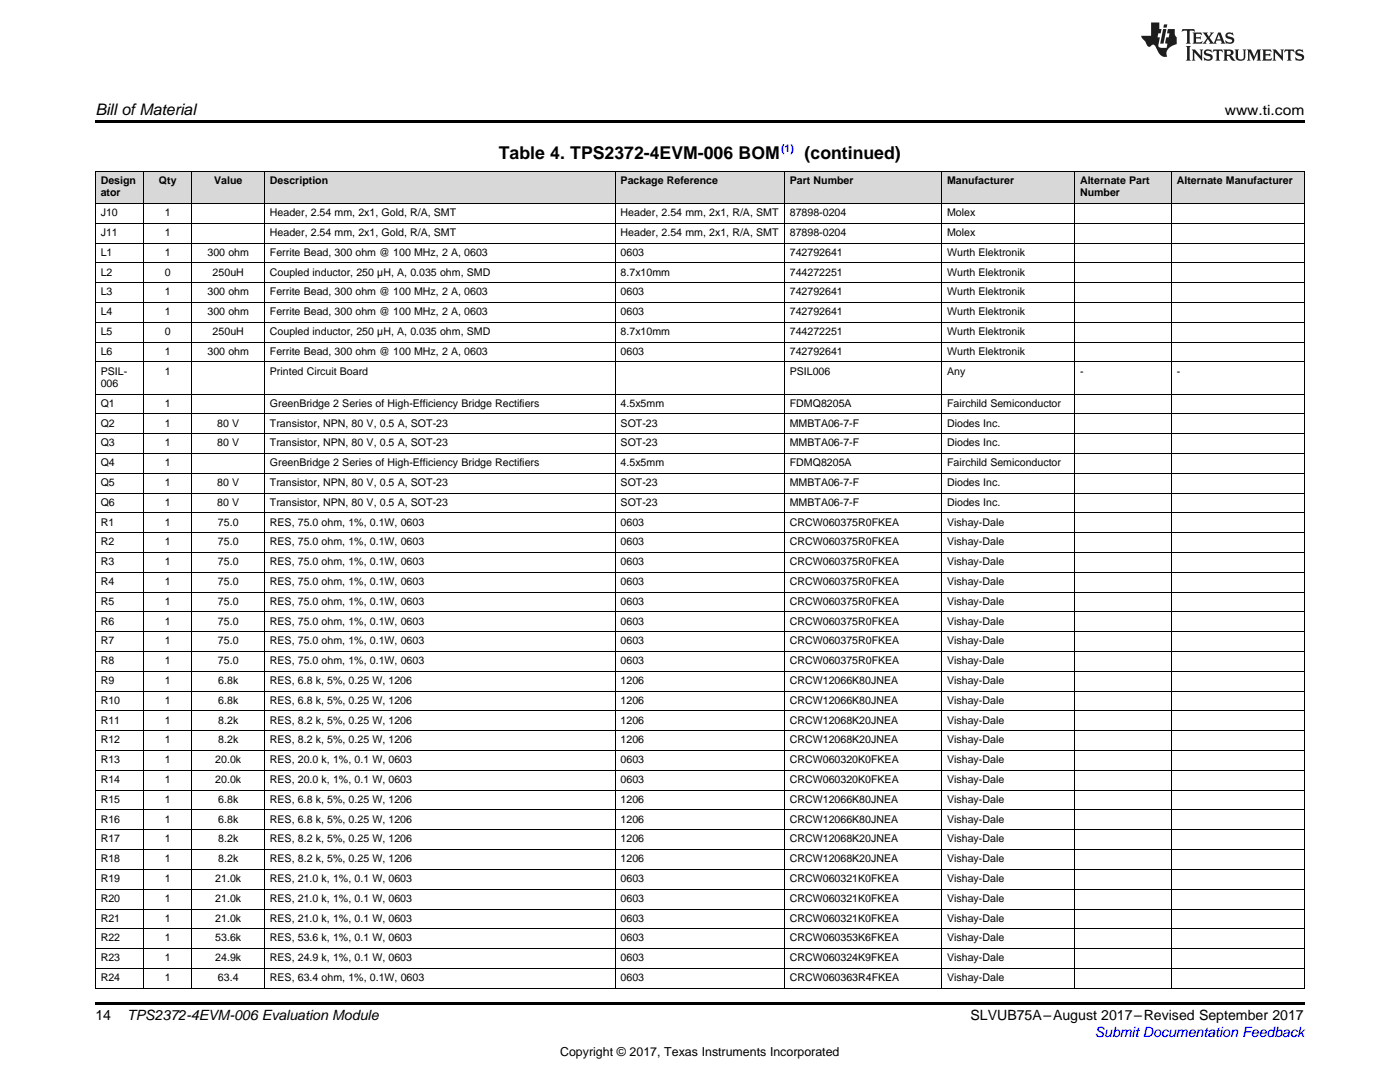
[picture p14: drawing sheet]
<svg xmlns="http://www.w3.org/2000/svg" width="279mm" height="216mm" viewBox="0 0 279 216" stroke-linecap="round" stroke-linejoin="round" font-family="sans-serif">
<defs><g id="words">
<g font-size="3.5">
<text x="99.6" y="31.8">Table 4. TPS2372-4EVM-006 BOM</text>
<text x="160.6" y="31.8">(continued)</text>
</g>
<text font-size="3.2" x="19" y="23">Bill ofMaterial</text>
<g font-size="2.8">
<text x="244.4" y="23">www.ti.com</text>
<text x="19" y="203.5">14</text>
<text x="25.4" y="203.6">TPS2372-4EVM-006 Evaluation Module</text>
<text x="193.7" y="203.6">SLVUB75A–August 2017–Revised September 2017</text>
</g>
<text font-size="2.8" fill="#00f" x="218.5" y="206.9">Submit Documentation Feedback</text>
<text font-size="2.5" x="111.8" y="210.7">Copyright © 2017, Texas Instruments Incorporated</text>
<text font-size="2.1" fill="#00f" x="155.9" y="30.4">(1)</text>
<g font-size="2.1">
<text x="20.1" y="36.7">Design</text>
<text x="20.1" y="39.2">ator</text>
<text x="31.7" y="36.7">Qty</text>
<text x="42.8" y="36.7">Value</text>
<text x="53.9" y="36.7">Description</text>
<text x="123.9" y="36.7">Package Reference</text>
<text x="157.6" y="36.7">Part Number</text>
<text x="189" y="36.7">Manufacturer</text>
<text x="215.5" y="36.7">Alternate Part</text>
<text x="215.5" y="39.2">Number</text>
<text x="234.8" y="36.7">Alternate Manufacturer</text>
<text x="20.1" y="43.1">J10</text>
<text x="20.1" y="47.1">J11</text>
<text x="32.9" y="43.1">1</text>
<text x="32.9" y="47.1">1</text>
<text x="53.9" y="43.1">Header, 2.54 mm, 2x1, Gold, R/A, SMT</text>
<text x="53.9" y="47.1">Header, 2.54 mm, 2x1, Gold, R/A, SMT</text>
<text x="123.9" y="43.1">Header, 2.54 mm, 2x1, R/A, SMT</text>
<text x="123.9" y="47.1">Header, 2.54 mm, 2x1, R/A, SMT</text>
<text x="157.6" y="43.1">87898-0204</text>
<text x="157.6" y="47.1">87898-0204</text>
<text x="189" y="43.1">Molex</text>
<text x="189" y="47.1">Molex</text>
<text x="20.1" y="51">L1</text>
<text x="32.9" y="51">1</text>
<text x="41.4" y="51">300 ohm</text>
<text x="53.9" y="51">Ferrite Bead, 300 ohm @ 100 MHz, 2 A, 0603</text>
<text x="123.9" y="51">0603</text>
<text x="157.6" y="51">742792641</text>
<text x="189" y="51">Wurth Elektronik</text>
<text x="20.1" y="55">L2</text>
<text x="20.1" y="58.9">L3</text>
<text x="32.9" y="55">0</text>
<text x="32.9" y="58.9">1</text>
<text x="41.4" y="58.9">300 ohm</text>
<text x="42.4" y="55">250uH</text>
<text x="53.9" y="55">Coupled inductor, 250 µH, A, 0.035 ohm, SMD</text>
<text x="53.9" y="58.9">Ferrite Bead, 300 ohm @ 100 MHz, 2 A, 0603</text>
<text x="123.9" y="55">8.7x10mm</text>
<text x="123.9" y="58.9">0603</text>
<text x="157.6" y="55">744272251</text>
<text x="157.6" y="58.9">742792641</text>
<text x="189" y="55">Wurth Elektronik</text>
<text x="189" y="58.9">Wurth Elektronik</text>
<text x="20.1" y="62.9">L4</text>
<text x="32.9" y="62.9">1</text>
<text x="41.4" y="62.9">300 ohm</text>
<text x="53.9" y="62.9">Ferrite Bead, 300 ohm @ 100 MHz, 2 A, 0603</text>
<text x="123.9" y="62.9">0603</text>
<text x="157.6" y="62.9">742792641</text>
<text x="189" y="62.9">Wurth Elektronik</text>
<text x="20.1" y="66.9">L5</text>
<text x="20.1" y="70.8">L6</text>
<text x="32.9" y="66.9">0</text>
<text x="32.9" y="70.8">1</text>
<text x="41.4" y="70.8">300 ohm</text>
<text x="42.4" y="66.9">250uH</text>
<text x="53.9" y="66.9">Coupled inductor, 250 µH, A, 0.035 ohm, SMD</text>
<text x="53.9" y="70.8">Ferrite Bead, 300 ohm @ 100 MHz, 2 A, 0603</text>
<text x="123.9" y="66.9">8.7x10mm</text>
<text x="123.9" y="70.8">0603</text>
<text x="157.6" y="66.9">744272251</text>
<text x="157.6" y="70.8">742792641</text>
<text x="189" y="66.9">Wurth Elektronik</text>
<text x="189" y="70.8">Wurth Elektronik</text>
<text x="20.1" y="74.8">PSIL-</text>
<text x="20.1" y="77.2">006</text>
<text x="32.9" y="74.8">1</text>
<text x="53.9" y="74.8">Printed Circuit Board</text>
<text x="157.6" y="74.8">PSIL006</text>
<text x="189" y="74.8">Any</text>
<text x="215.5" y="74.8">-</text>
<text x="234.8" y="74.8">-</text>
<text x="20.1" y="81.2">Q1</text>
<text x="32.9" y="81.2">1</text>
<text x="53.9" y="81.2">GreenBridge 2 Series of High-Efficiency Bridge Rectifiers</text>
<text x="123.9" y="81.2">4.5x5mm</text>
<text x="157.6" y="81.2">FDMQ8205A</text>
<text x="189" y="81.2">Fairchild Semiconductor</text>
<text x="20.1" y="85.1">Q2</text>
<text x="20.1" y="89.1">Q3</text>
<text x="32.9" y="85.1">1</text>
<text x="32.9" y="89.1">1</text>
<text x="43.4" y="85.1">80 V</text>
<text x="43.4" y="89.1">80 V</text>
<text x="53.9" y="85.1">Transistor, NPN, 80 V, 0.5 A, SOT-23</text>
<text x="53.9" y="89.1">Transistor, NPN, 80 V, 0.5 A, SOT-23</text>
<text x="123.9" y="85.1">SOT-23</text>
<text x="123.9" y="89.1">SOT-23</text>
<text x="157.6" y="85.1">MMBTA06-7-F</text>
<text x="157.6" y="89.1">MMBTA06-7-F</text>
<text x="189" y="85.1">Diodes Inc.</text>
<text x="189" y="89.1">Diodes Inc.</text>
<text x="20.1" y="93">Q4</text>
<text x="32.9" y="93">1</text>
<text x="53.9" y="93">GreenBridge 2 Series of High-Efficiency Bridge Rectifiers</text>
<text x="123.9" y="93">4.5x5mm</text>
<text x="157.6" y="93">FDMQ8205A</text>
<text x="189" y="93">Fairchild Semiconductor</text>
<text x="20.1" y="97">Q5</text>
<text x="20.1" y="100.9">Q6</text>
<text x="32.9" y="97">1</text>
<text x="32.9" y="100.9">1</text>
<text x="43.4" y="97">80 V</text>
<text x="43.4" y="100.9">80 V</text>
<text x="53.9" y="97">Transistor, NPN, 80 V, 0.5 A, SOT-23</text>
<text x="53.9" y="100.9">Transistor, NPN, 80 V, 0.5 A, SOT-23</text>
<text x="123.9" y="97">SOT-23</text>
<text x="123.9" y="100.9">SOT-23</text>
<text x="157.6" y="97">MMBTA06-7-F</text>
<text x="157.6" y="100.9">MMBTA06-7-F</text>
<text x="189" y="97">Diodes Inc.</text>
<text x="189" y="100.9">Diodes Inc.</text>
<text x="20.1" y="104.9">R1</text>
<text x="32.9" y="104.9">1</text>
<text x="43.5" y="104.9">75.0</text>
<text x="53.9" y="104.9">RES, 75.0 ohm, 1%, 0.1W, 0603</text>
<text x="123.9" y="104.9">0603</text>
<text x="157.6" y="104.9">CRCW060375R0FKEA</text>
<text x="189" y="104.9">Vishay-Dale</text>
<text x="20.1" y="108.8">R2</text>
<text x="20.1" y="112.8">R3</text>
<text x="32.9" y="108.8">1</text>
<text x="32.9" y="112.8">1</text>
<text x="43.5" y="108.8">75.0</text>
<text x="43.5" y="112.8">75.0</text>
<text x="53.9" y="108.8">RES, 75.0 ohm, 1%, 0.1W, 0603</text>
<text x="53.9" y="112.8">RES, 75.0 ohm, 1%, 0.1W, 0603</text>
<text x="123.9" y="108.8">0603</text>
<text x="123.9" y="112.8">0603</text>
<text x="157.6" y="108.8">CRCW060375R0FKEA</text>
<text x="157.6" y="112.8">CRCW060375R0FKEA</text>
<text x="189" y="108.8">Vishay-Dale</text>
<text x="189" y="112.8">Vishay-Dale</text>
<text x="20.1" y="116.7">R4</text>
<text x="32.9" y="116.7">1</text>
<text x="43.5" y="116.7">75.0</text>
<text x="53.9" y="116.7">RES, 75.0 ohm, 1%, 0.1W, 0603</text>
<text x="123.9" y="116.7">0603</text>
<text x="157.6" y="116.7">CRCW060375R0FKEA</text>
<text x="189" y="116.7">Vishay-Dale</text>
<text x="20.1" y="120.7">R5</text>
<text x="20.1" y="124.6">R6</text>
<text x="32.9" y="120.7">1</text>
<text x="32.9" y="124.6">1</text>
<text x="43.5" y="120.7">75.0</text>
<text x="43.5" y="124.6">75.0</text>
<text x="53.9" y="120.7">RES, 75.0 ohm, 1%, 0.1W, 0603</text>
<text x="53.9" y="124.6">RES, 75.0 ohm, 1%, 0.1W, 0603</text>
<text x="123.9" y="120.7">0603</text>
<text x="123.9" y="124.6">0603</text>
<text x="157.6" y="120.7">CRCW060375R0FKEA</text>
<text x="157.6" y="124.6">CRCW060375R0FKEA</text>
<text x="189" y="120.7">Vishay-Dale</text>
<text x="189" y="124.6">Vishay-Dale</text>
<text x="20.1" y="128.6">R7</text>
<text x="32.9" y="128.6">1</text>
<text x="43.5" y="128.6">75.0</text>
<text x="53.9" y="128.6">RES, 75.0 ohm, 1%, 0.1W, 0603</text>
<text x="123.9" y="128.6">0603</text>
<text x="157.6" y="128.6">CRCW060375R0FKEA</text>
<text x="189" y="128.6">Vishay-Dale</text>
<text x="20.1" y="132.5">R8</text>
<text x="20.1" y="136.5">R9</text>
<text x="32.9" y="132.5">1</text>
<text x="32.9" y="136.5">1</text>
<text x="43.5" y="132.5">75.0</text>
<text x="43.6" y="136.5">6.8k</text>
<text x="53.9" y="132.5">RES, 75.0 ohm, 1%, 0.1W, 0603</text>
<text x="53.9" y="136.5">RES, 6.8 k, 5%, 0.25 W, 1206</text>
<text x="123.9" y="132.5">0603</text>
<text x="123.9" y="136.5">1206</text>
<text x="157.6" y="132.5">CRCW060375R0FKEA</text>
<text x="157.6" y="136.5">CRCW12066K80JNEA</text>
<text x="189" y="132.5">Vishay-Dale</text>
<text x="189" y="136.5">Vishay-Dale</text>
<text x="20.1" y="140.4">R10</text>
<text x="32.9" y="140.4">1</text>
<text x="43.6" y="140.4">6.8k</text>
<text x="53.9" y="140.4">RES, 6.8 k, 5%, 0.25 W, 1206</text>
<text x="123.9" y="140.4">1206</text>
<text x="157.6" y="140.4">CRCW12066K80JNEA</text>
<text x="189" y="140.4">Vishay-Dale</text>
<text x="20.1" y="144.4">R11</text>
<text x="20.1" y="148.3">R12</text>
<text x="32.9" y="144.4">1</text>
<text x="32.9" y="148.3">1</text>
<text x="43.6" y="144.4">8.2k</text>
<text x="43.6" y="148.3">8.2k</text>
<text x="53.9" y="144.4">RES, 8.2 k, 5%, 0.25 W, 1206</text>
<text x="53.9" y="148.3">RES, 8.2 k, 5%, 0.25 W, 1206</text>
<text x="123.9" y="144.4">1206</text>
<text x="123.9" y="148.3">1206</text>
<text x="157.6" y="144.4">CRCW12068K20JNEA</text>
<text x="157.6" y="148.3">CRCW12068K20JNEA</text>
<text x="189" y="144.4">Vishay-Dale</text>
<text x="189" y="148.3">Vishay-Dale</text>
<text x="20.1" y="152.3">R13</text>
<text x="32.9" y="152.3">1</text>
<text x="43" y="152.3">20.0k</text>
<text x="53.9" y="152.3">RES, 20.0 k, 1%, 0.1 W, 0603</text>
<text x="123.9" y="152.3">0603</text>
<text x="157.6" y="152.3">CRCW060320K0FKEA</text>
<text x="189" y="152.3">Vishay-Dale</text>
<text x="20.1" y="156.2">R14</text>
<text x="20.1" y="160.2">R15</text>
<text x="32.9" y="156.2">1</text>
<text x="32.9" y="160.2">1</text>
<text x="43" y="156.2">20.0k</text>
<text x="43.6" y="160.2">6.8k</text>
<text x="53.9" y="156.2">RES, 20.0 k, 1%, 0.1 W, 0603</text>
<text x="53.9" y="160.2">RES, 6.8 k, 5%, 0.25 W, 1206</text>
<text x="123.9" y="156.2">0603</text>
<text x="123.9" y="160.2">1206</text>
<text x="157.6" y="156.2">CRCW060320K0FKEA</text>
<text x="157.6" y="160.2">CRCW12066K80JNEA</text>
<text x="189" y="156.2">Vishay-Dale</text>
<text x="189" y="160.2">Vishay-Dale</text>
<text x="20.1" y="164.1">R16</text>
<text x="32.9" y="164.1">1</text>
<text x="43.6" y="164.1">6.8k</text>
<text x="53.9" y="164.1">RES, 6.8 k, 5%, 0.25 W, 1206</text>
<text x="123.9" y="164.1">1206</text>
<text x="157.6" y="164.1">CRCW12066K80JNEA</text>
<text x="189" y="164.1">Vishay-Dale</text>
<text x="20.1" y="168.1">R17</text>
<text x="20.1" y="172">R18</text>
<text x="32.9" y="168.1">1</text>
<text x="32.9" y="172">1</text>
<text x="43.6" y="168.1">8.2k</text>
<text x="43.6" y="172">8.2k</text>
<text x="53.9" y="168.1">RES, 8.2 k, 5%, 0.25 W, 1206</text>
<text x="53.9" y="172">RES, 8.2 k, 5%, 0.25 W, 1206</text>
<text x="123.9" y="168.1">1206</text>
<text x="123.9" y="172">1206</text>
<text x="157.6" y="168.1">CRCW12068K20JNEA</text>
<text x="157.6" y="172">CRCW12068K20JNEA</text>
<text x="189" y="168.1">Vishay-Dale</text>
<text x="189" y="172">Vishay-Dale</text>
<text x="20.1" y="176">R19</text>
<text x="20.1" y="180">R20</text>
<text x="32.9" y="176">1</text>
<text x="32.9" y="180">1</text>
<text x="43" y="176">21.0k</text>
<text x="43" y="180">21.0k</text>
<text x="53.9" y="176">RES, 21.0 k, 1%, 0.1 W, 0603</text>
<text x="53.9" y="180">RES, 21.0 k, 1%, 0.1 W, 0603</text>
<text x="123.9" y="176">0603</text>
<text x="123.9" y="180">0603</text>
<text x="157.6" y="176">CRCW060321K0FKEA</text>
<text x="157.6" y="180">CRCW060321K0FKEA</text>
<text x="189" y="176">Vishay-Dale</text>
<text x="189" y="180">Vishay-Dale</text>
<text x="20.1" y="183.9">R21</text>
<text x="32.9" y="183.9">1</text>
<text x="43" y="183.9">21.0k</text>
<text x="53.9" y="183.9">RES, 21.0 k, 1%, 0.1 W, 0603</text>
<text x="123.9" y="183.9">0603</text>
<text x="157.6" y="183.9">CRCW060321K0FKEA</text>
<text x="189" y="183.9">Vishay-Dale</text>
<text x="20.1" y="187.9">R22</text>
<text x="20.1" y="191.8">R23</text>
<text x="32.9" y="187.9">1</text>
<text x="32.9" y="191.8">1</text>
<text x="43" y="187.9">53.6k</text>
<text x="43" y="191.8">24.9k</text>
<text x="53.9" y="187.9">RES, 53.6 k, 1%, 0.1 W, 0603</text>
<text x="53.9" y="191.8">RES, 24.9 k, 1%, 0.1 W, 0603</text>
<text x="123.9" y="187.9">0603</text>
<text x="123.9" y="191.8">0603</text>
<text x="157.6" y="187.9">CRCW060353K6FKEA</text>
<text x="157.6" y="191.8">CRCW060324K9FKEA</text>
<text x="189" y="187.9">Vishay-Dale</text>
<text x="189" y="191.8">Vishay-Dale</text>
<text x="20.1" y="195.8">R24</text>
<text x="32.9" y="195.8">1</text>
<text x="43.5" y="195.8">63.4</text>
<text x="53.9" y="195.8">RES, 63.4 ohm, 1%, 0.1W, 0603</text>
<text x="123.9" y="195.8">0603</text>
<text x="157.6" y="195.8">CRCW060363R4FKEA</text>
<text x="189" y="195.8">Vishay-Dale</text>
</g>
</g></defs>
<g fill="#d8d8d8">
<path d="M19 34.3h9.7v6.4h-9.7z"/>
<path d="M28.7 34.3h9.6v6.4h-9.6z"/>
<path d="M38.3 34.3h14.5v6.4h-14.5z"/>
<path d="M52.8 34.3h70v6.4h-70z"/>
<path d="M122.8 34.3h33.8v6.4h-33.8z"/>
<path d="M156.6 34.3h31.4v6.4h-31.4z"/>
<path d="M188 34.3h26.5v6.4h-26.5z"/>
<path d="M214.5 34.3h19.3v6.4h-19.3z"/>
<path d="M233.8 34.3h26.5v6.4h-26.5z"/>
</g>
<path d="M19 24h241.3v.6h-241.3zM19 200h241.3v.6h-241.3z" fill="#000"/>
<g fill="none" stroke="#000" stroke-width=".2">
<path d="M19 34.2h241.3M19.1 34.3v162.9M28.6 34.3v162.9M38.3 34.3v162.9M52.8 34.3v162.9M122.7 34.3v162.9M156.5 34.3v162.9M187.9 34.3v162.9M214.4 34.3v162.9M233.7 34.3v162.9M260.3 34.3v162.9M19 56.4h241.3"/>
<path d="M19 52.5h241.3M19 48.5h241.3M19 44.6h241.3M19 40.6h241.3M19 78.7h241.3M19 72.2h241.3M19 68.3h241.3M19 64.3h241.3M19 60.4h241.3M19 98.4h241.3M19 94.5h241.3M19 90.5h241.3"/>
<path d="M19 86.6h241.3M19 82.6h241.3M19 118.2h241.3M19 114.2h241.3M19 110.3h241.3M19 106.3h241.3M19 102.4h241.3M19 137.9h241.3M19 134h241.3M19 130h241.3M19 126.1h241.3M19 122.1h241.3"/>
<path d="M19 157.7h241.3M19 153.7h241.3M19 149.8h241.3M19 145.8h241.3M19 141.9h241.3M19 177.4h241.3M19 173.5h241.3M19 169.5h241.3M19 165.6h241.3M19 161.6h241.3M19 197.2h241.3M19 193.2h241.3"/>
<path d="M19 189.3h241.3M19 185.3h241.3M19 181.4h241.3"/>
</g>
<g fill="#231f20">
<path d="M236 5.8l-.1 .6 .4-.3h.6v.2v2.1l-.2 .3h.9l-.2-.3v-2.1l.1-.2h.5l.5 .3-.2-.6zM238 6.5l.2 .4v1.5l-.2 .3h1.8l.2-.5a1.04 1.04 0 0 1-1.3 .1v-.6h.6l.3 .2v-.7l-.3 .2h-.6v-.6h.8l.4 .2-.2-.5zM240 6.5l.9 1.1-.9 1.1h.8l-.2-.2 .4-.7 .5 .7-.2 .2h1.5l-.2-.2 .2-.4h.9l.1 .4-.2 .2h1l-.3-.3-.7-1.9h-.5l-.9 2.1-.8-1.1 .9-1h-.8l.1 .3-.4 .5-.3-.6 .1-.2zM243.2 6.9l.4 .9h-.7zM244.8 6.6a.63 .63 0 0 0-.2 .7 .63 .63 0 0 0 .6 .4l.6 .2 .1 .2a.75 .75 0 0 1-.7 .4 .75 .75 0 0 1-.6-.5l.1 .7 .1-.1a1.11 1.11 0 0 0 1.5-.5 1.13 1.13 0 0 0-1.2-.9l-.1-.3a1.04 1.04 0 0 1 1.2 .2l-.2-.6-.2 .1-.4-.1zM236.7 9.2l.2 .3v2.2l-.2 .4h1l-.3-.4v-2.2l.3-.3zM237.8 9.9l.3 .3v1.5l-.3 .4h.8l-.2-.4v-1.3l1.5 1.7v-1.9l.2-.3h-.7l.2 .3v.9l-1.1-1.2zM240.5 10a.62 .62 0 0 0-.2 .7 .62 .62 0 0 0 .6 .4l.6 .2 .1 .2a.76 .76 0 0 1-.7 .4 .76 .76 0 0 1-.7-.5l.2 .7 .1-.1a1.11 1.11 0 0 0 1.5-.6 1.13 1.13 0 0 0-1.2-.8l-.1-.3a1.04 1.04 0 0 1 1.2 .1l-.2-.5-.2 .1-.5-.2zM242.2 9.9l-.2 .6a.61 .61 0 0 1 .8-.3v1.5l-.2 .4h.9l-.2-.4v-1.5a.63 .63 0 0 1 .7 .3l-.1-.6zM244.1 9.9l.3 .3v1.5l-.3 .4h1l-.2-.2-.1-.7 .6 .2a.76 .76 0 0 0 1.2 .6l-1-.9a.58 .58 0 0 0 .6-.6 .58 .58 0 0 0-.5-.6zM244.9 10.2l.1-.1a.45 .45 0 0 1 .5 .1 .45 .45 0 0 1 .1 .5l-.8 .2zM246.4 9.9l.2 .2a2.17 2.17 0 0 0 .3 1.9 .99 .99 0 0 0 1.6-.7v-1.1l.2-.3h-.7l.2 .2a1.92 1.92 0 0 1-.2 1.7 .6 .6 0 0 1-.9-.5v-1.1l.2-.3zM248.9 9.9l.2 .3v1.5l-.2 .4h.7l-.2-.4v-1.4l.8 1.8 .8-1.8v1.4l-.2 .4h.9l-.2-.4v-1.5l.2-.3h-.8l-.6 1.4-.6-1.4zM251.9 9.9l.2 .3v1.5l-.2 .4h1.8l.1-.6a1.04 1.04 0 0 1-1.2 .2v-.6h.5l.4 .1v-.6l-.4 .2h-.5v-.6h.8l.3 .2-.1-.5zM254 9.9l.2 .3v1.5l-.2 .4h.7l-.2-.4v-1.3l1.5 1.7v-1.9l.2-.3h-.7l.2 .3v.9l-1.1-1.2zM256.4 9.9l-.1 .6a.61 .61 0 0 1 .7-.3l.1 1.5-.3 .4h1l-.3-.4 .1-1.5a.63 .63 0 0 1 .7 .3l-.1-.6zM258.7 10a.62 .62 0 0 0-.2 .7 .62 .62 0 0 0 .6 .4l.6 .2 .1 .2a.76 .76 0 0 1-.7 .4 .76 .76 0 0 1-.6-.5l.1 .7 .1-.1a1.11 1.11 0 0 0 1.6-.6 1.13 1.13 0 0 0-1.3-.8l-.1-.3a1.04 1.04 0 0 1 1.2 .1l-.1-.5-.2 .1-.5-.2z"/>
<path d="M229.7 4.5v2.6h-1.9v.4l.8 .9a.91 .91 0 0 0 1 .9 .56 .56 0 0 1 .5-.4 .56 .56 0 0 1 .5 .3l.4 .8a1.53 1.53 0 0 0 1.9 1.3 1.54 1.54 0 0 1 1-2.1l.9-.4v-1.4a1.52 1.52 0 0 1-.4-1.6h-1.3l-.2 .9h.5l-.2 .8h-.5l-.1 .9v.2l.4 .1-.2 .9a1.93 1.93 0 0 1-1.6-.3l.3-1.8h-.5l.2-.8h.4l.2-.9h-.4v-1.3zM232.1 5.8l-.6 2.9h.7l.6-2.9zM232.3 4.9l-.1 .6h.6l.2-.6z"/>
</g>
<use href="#words"/>
</svg>
